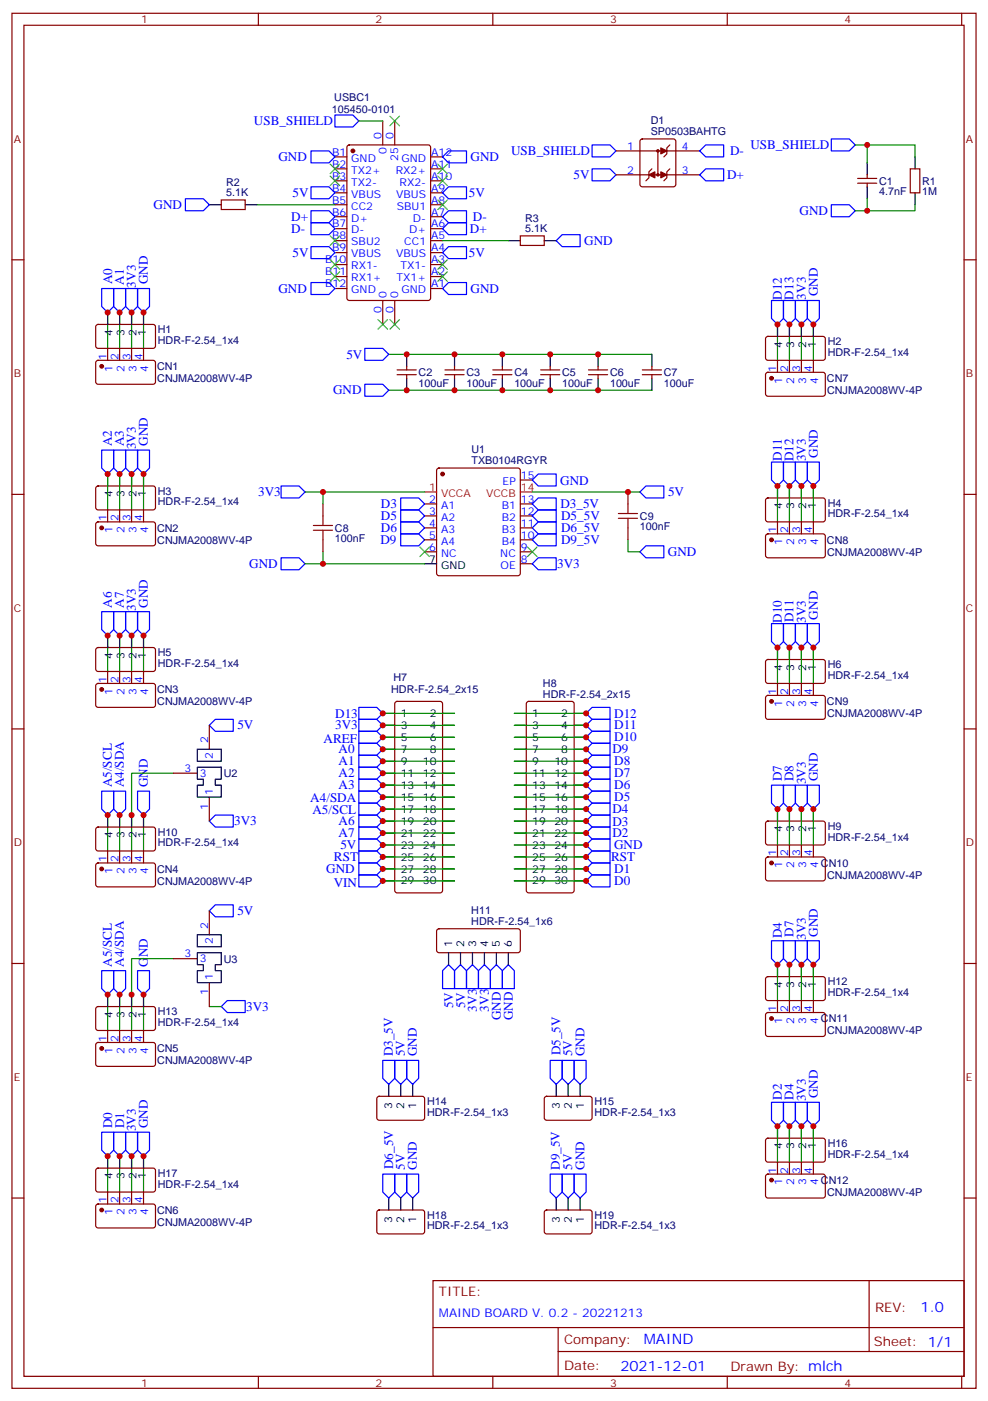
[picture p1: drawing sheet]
<svg xmlns="http://www.w3.org/2000/svg" width="291mm" height="413mm" viewBox="0 0 291 413" stroke-linecap="round" stroke-linejoin="round" font-family="sans-serif">
<defs><g id="words">
<g font-size="4.2" fill="#00f">
<text x="271.5" y="386.8">1.0</text>
<text x="189.9" y="396.3">MAIND</text>
<text x="183" y="404.1">2021-12-01</text>
</g>
<g font-size="3.9" fill="#00f">
<text x="74.9" y="36.9">USB_SHIELD</text>
<text x="82.1" y="47.5">GND</text>
<text x="138.8" y="47.6">GND</text>
<text x="150.8" y="45.8">USB_SHIELD</text>
<text x="215.3" y="45.7">D-</text>
<text x="221.3" y="44">USB_SHIELD</text>
<text x="169.2" y="52.8">5V</text>
<text x="214.4" y="52.8">D+</text>
<text x="86.3" y="58.1">5V</text>
<text x="138.3" y="58.1">5V</text>
<text x="45.3" y="61.6">GND</text>
<text x="85.9" y="65.2">D+</text>
<text x="139.5" y="65.1">D-</text>
<text x="235.8" y="63.4">GND</text>
<text x="85.9" y="68.7">D-</text>
<text x="138.6" y="68.6">D+</text>
<text x="86.3" y="75.7">5V</text>
<text x="138.3" y="75.8">5V</text>
<text x="172.3" y="72.3">GND</text>
<text x="33" y="83.8" transform="rotate(-90 33 83.8)">A0</text>
<text x="36.5" y="83.9" transform="rotate(-90 36.5 83.9)">A1</text>
<text x="43.6" y="83.8" transform="rotate(-90 43.6 83.8)">GND</text>
<text x="40.1" y="84.8" transform="rotate(-90 40.1 84.8)">3V3</text>
<text x="82.1" y="86.3">GND</text>
<text x="138.8" y="86.4">GND</text>
<text x="230.6" y="88.4" transform="rotate(-90 230.6 88.4)">D12</text>
<text x="234.1" y="88.3" transform="rotate(-90 234.1 88.3)">D13</text>
<text x="237.7" y="88.3" transform="rotate(-90 237.7 88.3)">3V3</text>
<text x="241.2" y="87.4" transform="rotate(-90 241.2 87.4)">GND</text>
<text x="102.2" y="105.7">5V</text>
<text x="98.2" y="116.2">GND</text>
<text x="33" y="131.5" transform="rotate(-90 33 131.5)">A2</text>
<text x="36.5" y="131.5" transform="rotate(-90 36.5 131.5)">A3</text>
<text x="43.6" y="131.5" transform="rotate(-90 43.6 131.5)">GND</text>
<text x="40.1" y="132.4" transform="rotate(-90 40.1 132.4)">3V3</text>
<text x="230.6" y="135.8" transform="rotate(-90 230.6 135.8)">D11</text>
<text x="234.1" y="135.9" transform="rotate(-90 234.1 135.9)">D12</text>
<text x="237.7" y="135.9" transform="rotate(-90 237.7 135.9)">3V3</text>
<text x="241.2" y="135" transform="rotate(-90 241.2 135)">GND</text>
<text x="165.3" y="142.9">GND</text>
<text x="76.1" y="146.3">3V3</text>
<text x="112.4" y="149.8">D3</text>
<text x="165.3" y="149.8">D3_5V</text>
<text x="197" y="146.3">5V</text>
<text x="112.4" y="153.4">D5</text>
<text x="165.5" y="153.4">D5_5V</text>
<text x="112.2" y="160.4">D9</text>
<text x="112.4" y="156.9">D6</text>
<text x="165.5" y="160.4">D9_5V</text>
<text x="165.5" y="156.9">D6_5V</text>
<text x="73.5" y="167.4">GND</text>
<text x="164.3" y="167.5">3V3</text>
<text x="197" y="164">GND</text>
<text x="33" y="179.2" transform="rotate(-90 33 179.2)">A6</text>
<text x="36.5" y="179.2" transform="rotate(-90 36.5 179.2)">A7</text>
<text x="43.6" y="179.1" transform="rotate(-90 43.6 179.1)">GND</text>
<text x="40.1" y="180" transform="rotate(-90 40.1 180)">3V3</text>
<text x="230.6" y="183.5" transform="rotate(-90 230.6 183.5)">D10</text>
<text x="234.1" y="183.5" transform="rotate(-90 234.1 183.5)">D11</text>
<text x="237.7" y="183.6" transform="rotate(-90 237.7 183.6)">3V3</text>
<text x="241.2" y="182.6" transform="rotate(-90 241.2 182.6)">GND</text>
<text x="70" y="215">5V</text>
<text x="98.9" y="215">3V3</text>
<text x="98.9" y="211.6">D13</text>
<text x="181.1" y="215">D11</text>
<text x="181.1" y="211.5">D12</text>
<text x="95.4" y="219.1">AREF</text>
<text x="181.1" y="218.6">D10</text>
<text x="99.9" y="222.1">A0</text>
<text x="99.9" y="225.6">A1</text>
<text x="180.6" y="222.1">D9</text>
<text x="181.1" y="225.6">D8</text>
<text x="33" y="232.1" transform="rotate(-90 33 232.1)">A5/SCL</text>
<text x="36.5" y="232.1" transform="rotate(-90 36.5 232.1)">A4/SDA</text>
<text x="43.6" y="232" transform="rotate(-90 43.6 232)">GND</text>
<text x="99.9" y="229.2">A2</text>
<text x="99.9" y="232.7">A3</text>
<text x="181.1" y="232.7">D6</text>
<text x="181.1" y="229.2">D7</text>
<text x="230.6" y="230.2" transform="rotate(-90 230.6 230.2)">D7</text>
<text x="234.1" y="230.2" transform="rotate(-90 234.1 230.2)">D8</text>
<text x="237.7" y="231.2" transform="rotate(-90 237.7 231.2)">3V3</text>
<text x="241.2" y="230.2" transform="rotate(-90 241.2 230.2)">GND</text>
<text x="91.5" y="236.3">A4/SDA</text>
<text x="92.1" y="239.8">A5/SCL</text>
<text x="180.6" y="239.8">D4</text>
<text x="181.1" y="236.2">D5</text>
<text x="69.1" y="243.3">3V3</text>
<text x="99.9" y="243.3">A6</text>
<text x="180.6" y="243.4">D3</text>
<text x="99.9" y="246.8">A7</text>
<text x="100.4" y="250.4">5V</text>
<text x="180.6" y="246.8">D2</text>
<text x="181.1" y="250.3">GND</text>
<text x="96.2" y="257.4">GND</text>
<text x="98.5" y="253.9">RST</text>
<text x="180.2" y="253.9">RST</text>
<text x="181.1" y="257.4">D1</text>
<text x="98.4" y="261.4">VIN</text>
<text x="181.1" y="260.9">D0</text>
<text x="70" y="269.6">5V</text>
<text x="230.6" y="276.6" transform="rotate(-90 230.6 276.6)">D4</text>
<text x="234.1" y="276.1" transform="rotate(-90 234.1 276.1)">D7</text>
<text x="237.7" y="277" transform="rotate(-90 237.7 277)">3V3</text>
<text x="241.2" y="276.1" transform="rotate(-90 241.2 276.1)">GND</text>
<text x="33" y="285" transform="rotate(-90 33 285)">A5/SCL</text>
<text x="36.5" y="285" transform="rotate(-90 36.5 285)">A4/SDA</text>
<text x="43.6" y="284.9" transform="rotate(-90 43.6 284.9)">GND</text>
<text x="72.6" y="298">3V3</text>
<text x="133.6" y="297.3" transform="rotate(-90 133.6 297.3)">5V</text>
<text x="137.2" y="297.3" transform="rotate(-90 137.2 297.3)">5V</text>
<text x="140.6" y="298.2" transform="rotate(-90 140.6 298.2)">3V3</text>
<text x="144.2" y="298.2" transform="rotate(-90 144.2 298.2)">3V3</text>
<text x="147.7" y="300.8" transform="rotate(-90 147.7 300.8)">GND</text>
<text x="151.2" y="300.8" transform="rotate(-90 151.2 300.8)">GND</text>
<text x="115.9" y="311.4" transform="rotate(-90 115.9 311.4)">D3_5V</text>
<text x="119.4" y="311.4" transform="rotate(-90 119.4 311.4)">5V</text>
<text x="123" y="311.4" transform="rotate(-90 123 311.4)">GND</text>
<text x="165.3" y="311.1" transform="rotate(-90 165.3 311.1)">D5_5V</text>
<text x="168.8" y="311.4" transform="rotate(-90 168.8 311.4)">5V</text>
<text x="172.4" y="311.4" transform="rotate(-90 172.4 311.4)">GND</text>
<text x="241.2" y="323.7" transform="rotate(-90 241.2 323.7)">GND</text>
<text x="230.6" y="324.2" transform="rotate(-90 230.6 324.2)">D2</text>
<text x="234.1" y="324.2" transform="rotate(-90 234.1 324.2)">D4</text>
<text x="237.7" y="324.7" transform="rotate(-90 237.7 324.7)">3V3</text>
<text x="33.1" y="332.5" transform="rotate(-90 33.1 332.5)">D0</text>
<text x="36.6" y="332.5" transform="rotate(-90 36.6 332.5)">D1</text>
<text x="40.1" y="333.5" transform="rotate(-90 40.1 333.5)">3V3</text>
<text x="43.6" y="332.6" transform="rotate(-90 43.6 332.6)">GND</text>
<text x="115.9" y="344.6" transform="rotate(-90 115.9 344.6)">D6_5V</text>
<text x="119.4" y="344.9" transform="rotate(-90 119.4 344.9)">5V</text>
<text x="123" y="344.9" transform="rotate(-90 123 344.9)">GND</text>
<text x="165.1" y="344.9" transform="rotate(-90 165.1 344.9)">D9_5V</text>
<text x="168.8" y="344.9" transform="rotate(-90 168.8 344.9)">5V</text>
<text x="172.4" y="344.9" transform="rotate(-90 172.4 344.9)">GND</text>
</g>
<g font-size="3.9" fill="#800">
<text x="129.5" y="382.1">TITLE:</text>
<text x="258.1" y="386.8">REV:</text>
<text x="166.4" y="396.3">Company:</text>
<text x="257.7" y="396.9">Sheet: 1/1</text>
<text x="166.4" y="404">Date:</text>
<text x="215.4" y="404.1">Drawn By: mlch</text>
</g>
<text font-size="3.5" fill="#00f" x="129.5" y="388.1">MAIND BOARD V. 0.2 - 20221213</text>
<g font-size="3.2" fill="#800">
<text x="41.6" y="6.9">1</text>
<text x="110.8" y="6.9">2</text>
<text x="179.9" y="6.9">3</text>
<text x="249.1" y="6.9">4</text>
<text x="4.1" y="42">A</text>
<text x="284.9" y="42">A</text>
<text x="4.1" y="111.2">B</text>
<text x="284.9" y="111.2">B</text>
<text x="4.1" y="180.3">C</text>
<text x="284.9" y="180.3">C</text>
<text x="4.1" y="249.4">D</text>
<text x="284.9" y="249.4">D</text>
<text x="4.1" y="318.6">E</text>
<text x="284.9" y="318.6">E</text>
<text x="41.6" y="408.7">1</text>
<text x="110.8" y="408.7">2</text>
<text x="179.9" y="408.7">3</text>
<text x="249.1" y="408.7">4</text>
</g>
<g font-size="3.2" fill="#000080">
<text x="98.6" y="29.8">USBC1</text>
<text x="97.9" y="33.3">105450-0101</text>
<text x="191.9" y="39.7">SP0503BAHTG</text>
<text x="191.9" y="36.5">D1</text>
<text x="66.7" y="57.9">5.1K</text>
<text x="66.7" y="54.7">R2</text>
<text x="259.3" y="57.6">4.7nF</text>
<text x="259.3" y="54.4">C1</text>
<text x="272" y="57.6">1M</text>
<text x="272" y="54.5">R1</text>
<text x="154.9" y="65.3">R3</text>
<text x="154.9" y="68.5">5.1K</text>
<text x="46.6" y="101.4">HDR-F-2.54_1x4</text>
<text x="46.6" y="98.2">H1</text>
<text x="244.1" y="101.7">H2</text>
<text x="244.1" y="104.9">HDR-F-2.54_1x4</text>
<text x="46.3" y="109.1">CN1</text>
<text x="46.4" y="112.6">CNJMA2008WV-4P</text>
<text x="123.5" y="110.9">C2</text>
<text x="137.6" y="110.9">C3</text>
<text x="151.7" y="110.9">C4</text>
<text x="165.8" y="110.9">C5</text>
<text x="179.9" y="110.9">C6</text>
<text x="195.8" y="110.9">C7</text>
<text x="243.9" y="112.6">CN7</text>
<text x="123.5" y="114.1">100uF</text>
<text x="137.6" y="114.1">100uF</text>
<text x="151.7" y="114.1">100uF</text>
<text x="165.8" y="114.1">100uF</text>
<text x="179.9" y="114.1">100uF</text>
<text x="195.8" y="114.1">100uF</text>
<text x="243.9" y="116.2">CNJMA2008WV-4P</text>
<text x="139.1" y="136.8">TXB0104RGYR</text>
<text x="139.1" y="133.6">U1</text>
<text x="46.6" y="149">HDR-F-2.54_1x4</text>
<text x="46.6" y="145.8">H3</text>
<text x="244.1" y="149.3">H4</text>
<text x="188.7" y="153.2">C9</text>
<text x="244.1" y="152.5">HDR-F-2.54_1x4</text>
<text x="46.3" y="156.7">CN2</text>
<text x="46.4" y="160.3">CNJMA2008WV-4P</text>
<text x="98.8" y="159.9">100nF</text>
<text x="98.8" y="156.7">C8</text>
<text x="188.7" y="156.4">100nF</text>
<text x="243.9" y="160.3">CN8</text>
<text x="243.9" y="163.8">CNJMA2008WV-4P</text>
<text x="46.6" y="196.6">HDR-F-2.54_1x4</text>
<text x="46.6" y="193.4">H5</text>
<text x="244.1" y="197">H6</text>
<text x="116" y="200.9">H7</text>
<text x="160.1" y="202.5">H8</text>
<text x="244.1" y="200.1">HDR-F-2.54_1x4</text>
<text x="46.3" y="204.4">CN3</text>
<text x="46.4" y="207.9">CNJMA2008WV-4P</text>
<text x="115.4" y="204.4">HDR-F-2.54_2x15</text>
<text x="160.1" y="205.7">HDR-F-2.54_2x15</text>
<text x="243.9" y="207.9">CN9</text>
<text x="243.9" y="211.4">CNJMA2008WV-4P</text>
<text x="66" y="229.1">U2</text>
<text x="244.1" y="244.6">H9</text>
<text x="46.6" y="249.5">HDR-F-2.54_1x4</text>
<text x="46.6" y="246.4">H10</text>
<text x="244.1" y="247.8">HDR-F-2.54_1x4</text>
<text x="46.3" y="257.3">CN4</text>
<text x="242.1" y="255.5">CN10</text>
<text x="46.4" y="260.8">CNJMA2008WV-4P</text>
<text x="243.9" y="259">CNJMA2008WV-4P</text>
<text x="139" y="269.6">H11</text>
<text x="139" y="272.7">HDR-F-2.54_1x6</text>
<text x="66" y="283.8">U3</text>
<text x="244.1" y="293.6">HDR-F-2.54_1x4</text>
<text x="244.1" y="290.5">H12</text>
<text x="46.6" y="299.3">H13</text>
<text x="46.6" y="302.5">HDR-F-2.54_1x4</text>
<text x="242.1" y="301.4">CN11</text>
<text x="243.9" y="304.9">CNJMA2008WV-4P</text>
<text x="46.3" y="310.2">CN5</text>
<text x="46.4" y="313.7">CNJMA2008WV-4P</text>
<text x="125.9" y="328.9">HDR-F-2.54_1x3</text>
<text x="125.9" y="325.7">H14</text>
<text x="175.3" y="328.9">HDR-F-2.54_1x3</text>
<text x="175.3" y="325.7">H15</text>
<text x="244.1" y="341.3">HDR-F-2.54_1x4</text>
<text x="244.1" y="338.1">H16</text>
<text x="46.6" y="346.9">H17</text>
<text x="46.6" y="350.1">HDR-F-2.54_1x4</text>
<text x="242.1" y="349">CN12</text>
<text x="243.9" y="352.5">CNJMA2008WV-4P</text>
<text x="46.3" y="357.8">CN6</text>
<text x="125.9" y="359.2">H18</text>
<text x="175.3" y="359.2">H19</text>
<text x="46.4" y="361.4">CNJMA2008WV-4P</text>
<text x="125.9" y="362.4">HDR-F-2.54_1x3</text>
<text x="175.3" y="362.4">HDR-F-2.54_1x3</text>
</g>
<g font-size="3.2" fill="#00f">
<text x="112.5" y="41" transform="rotate(-90 112.5 41)">0</text>
<text x="116.1" y="41" transform="rotate(-90 116.1 41)">0</text>
<text x="97.9" y="45.9">B1</text>
<text x="103.6" y="47.7">GND</text>
<text x="113.9" y="45.4" transform="rotate(-90 113.9 45.4)">0</text>
<text x="117.5" y="47.5" transform="rotate(-90 117.5 47.5)">25</text>
<text x="118.4" y="47.7">GND</text>
<text x="127.2" y="45.9">A12</text>
<text x="185" y="44.1">1</text>
<text x="201.1" y="44.1">4</text>
<text x="97.9" y="49.4">B2</text>
<text x="97.9" y="53">B3</text>
<text x="103.6" y="51.2">TX2+</text>
<text x="116.7" y="51.2">RX2+</text>
<text x="127.2" y="53">A10</text>
<text x="127.2" y="49.4">A11</text>
<text x="185" y="51.2">2</text>
<text x="201.1" y="51.2">3</text>
<text x="97.9" y="56.5">B4</text>
<text x="103.6" y="54.7">TX2-</text>
<text x="103.6" y="58.2">VBUS</text>
<text x="116.9" y="58.2">VBUS</text>
<text x="117.9" y="54.7">RX2-</text>
<text x="127.2" y="56.5">A9</text>
<text x="97.9" y="60">B5</text>
<text x="97.9" y="63.5">B6</text>
<text x="103.6" y="61.8">CC2</text>
<text x="103.6" y="65.3">D+</text>
<text x="117" y="61.8">SBU1</text>
<text x="121.8" y="65.3">D-</text>
<text x="127.2" y="63.5">A7</text>
<text x="127.2" y="60">A8</text>
<text x="97.9" y="67.1">B7</text>
<text x="97.9" y="70.6">B8</text>
<text x="103.6" y="68.8">D-</text>
<text x="120.7" y="68.8">D+</text>
<text x="127.2" y="70.6">A5</text>
<text x="127.2" y="67.1">A6</text>
<text x="95.9" y="77.6">B10</text>
<text x="97.9" y="74.1">B9</text>
<text x="103.6" y="72.4">SBU2</text>
<text x="103.6" y="75.9">VBUS</text>
<text x="116.9" y="75.9">VBUS</text>
<text x="119.2" y="72.4">CC1</text>
<text x="127.2" y="77.6">A3</text>
<text x="127.2" y="74.1">A4</text>
<text x="95.9" y="81.2">B11</text>
<text x="103.6" y="79.4">RX1-</text>
<text x="103.6" y="82.9">RX1+</text>
<text x="116.9" y="82.9">TX1+</text>
<text x="118.1" y="79.4">TX1-</text>
<text x="127.2" y="81.2">A2</text>
<text x="95.9" y="84.7">B12</text>
<text x="103.6" y="86.5">GND</text>
<text x="113.9" y="87.9" transform="rotate(-90 113.9 87.9)">0</text>
<text x="117.5" y="87.9" transform="rotate(-90 117.5 87.9)">0</text>
<text x="118.4" y="86.5">GND</text>
<text x="127.2" y="84.7">A1</text>
<text x="112.5" y="92.4" transform="rotate(-90 112.5 92.4)">0</text>
<text x="116.1" y="92.4" transform="rotate(-90 116.1 92.4)">0</text>
<text x="31.4" y="106" transform="rotate(-90 31.4 106)">1</text>
<text x="34.9" y="106" transform="rotate(-90 34.9 106)">2</text>
<text x="38.5" y="106" transform="rotate(-90 38.5 106)">3</text>
<text x="42" y="106" transform="rotate(-90 42 106)">4</text>
<text x="33.2" y="109.5" transform="rotate(-90 33.2 109.5)">1</text>
<text x="36.7" y="109.5" transform="rotate(-90 36.7 109.5)">2</text>
<text x="40.2" y="109.5" transform="rotate(-90 40.2 109.5)">3</text>
<text x="43.7" y="109.5" transform="rotate(-90 43.7 109.5)">4</text>
<text x="229" y="109.6" transform="rotate(-90 229 109.6)">1</text>
<text x="230.7" y="113.1" transform="rotate(-90 230.7 113.1)">1</text>
<text x="232.5" y="109.6" transform="rotate(-90 232.5 109.6)">2</text>
<text x="234.2" y="113.1" transform="rotate(-90 234.2 113.1)">2</text>
<text x="236" y="109.6" transform="rotate(-90 236 109.6)">3</text>
<text x="237.8" y="113.1" transform="rotate(-90 237.8 113.1)">3</text>
<text x="239.5" y="109.6" transform="rotate(-90 239.5 109.6)">4</text>
<text x="241.3" y="113.1" transform="rotate(-90 241.3 113.1)">4</text>
<text x="148.2" y="142.9">EP</text>
<text x="153.6" y="141.1">15</text>
<text x="126.6" y="148.2">2</text>
<text x="130.1" y="150">A1</text>
<text x="148" y="150">B1</text>
<text x="153.6" y="148.2">13</text>
<text x="31.4" y="153.7" transform="rotate(-90 31.4 153.7)">1</text>
<text x="34.9" y="153.7" transform="rotate(-90 34.9 153.7)">2</text>
<text x="38.5" y="153.7" transform="rotate(-90 38.5 153.7)">3</text>
<text x="42" y="153.7" transform="rotate(-90 42 153.7)">4</text>
<text x="126.6" y="151.7">3</text>
<text x="126.6" y="155.3">4</text>
<text x="130.1" y="153.5">A2</text>
<text x="148" y="153.5">B2</text>
<text x="153.6" y="155.3">11</text>
<text x="153.6" y="151.7">12</text>
<text x="33.2" y="157.2" transform="rotate(-90 33.2 157.2)">1</text>
<text x="36.7" y="157.2" transform="rotate(-90 36.7 157.2)">2</text>
<text x="40.2" y="157.2" transform="rotate(-90 40.2 157.2)">3</text>
<text x="43.7" y="157.2" transform="rotate(-90 43.7 157.2)">4</text>
<text x="126.6" y="158.8">5</text>
<text x="130.1" y="157">A3</text>
<text x="130.1" y="160.5">A4</text>
<text x="148" y="160.5">B4</text>
<text x="148" y="157">B3</text>
<text x="153.6" y="158.8">10</text>
<text x="229" y="157.2" transform="rotate(-90 229 157.2)">1</text>
<text x="230.7" y="160.7" transform="rotate(-90 230.7 160.7)">1</text>
<text x="232.5" y="157.2" transform="rotate(-90 232.5 157.2)">2</text>
<text x="234.2" y="160.7" transform="rotate(-90 234.2 160.7)">2</text>
<text x="236" y="157.2" transform="rotate(-90 236 157.2)">3</text>
<text x="237.8" y="160.7" transform="rotate(-90 237.8 160.7)">3</text>
<text x="239.5" y="157.2" transform="rotate(-90 239.5 157.2)">4</text>
<text x="241.3" y="160.7" transform="rotate(-90 241.3 160.7)">4</text>
<text x="126.6" y="162.3">6</text>
<text x="130.1" y="164.1">NC</text>
<text x="147.6" y="164.1">NC</text>
<text x="147.6" y="167.6">OE</text>
<text x="153.6" y="165.8">8</text>
<text x="153.6" y="162.3">9</text>
<text x="31.4" y="201.3" transform="rotate(-90 31.4 201.3)">1</text>
<text x="34.9" y="201.3" transform="rotate(-90 34.9 201.3)">2</text>
<text x="38.5" y="201.3" transform="rotate(-90 38.5 201.3)">3</text>
<text x="42" y="201.3" transform="rotate(-90 42 201.3)">4</text>
<text x="33.2" y="204.8" transform="rotate(-90 33.2 204.8)">1</text>
<text x="36.7" y="204.8" transform="rotate(-90 36.7 204.8)">2</text>
<text x="40.2" y="204.8" transform="rotate(-90 40.2 204.8)">3</text>
<text x="43.7" y="204.8" transform="rotate(-90 43.7 204.8)">4</text>
<text x="229" y="204.8" transform="rotate(-90 229 204.8)">1</text>
<text x="230.7" y="208.3" transform="rotate(-90 230.7 208.3)">1</text>
<text x="232.5" y="204.8" transform="rotate(-90 232.5 204.8)">2</text>
<text x="234.2" y="208.3" transform="rotate(-90 234.2 208.3)">2</text>
<text x="236" y="204.8" transform="rotate(-90 236 204.8)">3</text>
<text x="237.8" y="208.3" transform="rotate(-90 237.8 208.3)">3</text>
<text x="239.5" y="204.8" transform="rotate(-90 239.5 204.8)">4</text>
<text x="241.3" y="208.3" transform="rotate(-90 241.3 208.3)">4</text>
<text x="61.4" y="219.1" transform="rotate(-90 61.4 219.1)">2</text>
<text x="54.4" y="227.6">3</text>
<text x="62.8" y="223.6" transform="rotate(-90 62.8 223.6)">2</text>
<text x="58.9" y="229">3</text>
<text x="61.4" y="238.8" transform="rotate(-90 61.4 238.8)">1</text>
<text x="62.8" y="234.3" transform="rotate(-90 62.8 234.3)">1</text>
<text x="31.4" y="254.2" transform="rotate(-90 31.4 254.2)">1</text>
<text x="33.2" y="257.7" transform="rotate(-90 33.2 257.7)">1</text>
<text x="34.9" y="254.2" transform="rotate(-90 34.9 254.2)">2</text>
<text x="36.7" y="257.7" transform="rotate(-90 36.7 257.7)">2</text>
<text x="38.5" y="254.2" transform="rotate(-90 38.5 254.2)">3</text>
<text x="40.2" y="257.7" transform="rotate(-90 40.2 257.7)">3</text>
<text x="42" y="254.2" transform="rotate(-90 42 254.2)">4</text>
<text x="43.7" y="257.7" transform="rotate(-90 43.7 257.7)">4</text>
<text x="229" y="252.4" transform="rotate(-90 229 252.4)">1</text>
<text x="230.7" y="255.9" transform="rotate(-90 230.7 255.9)">1</text>
<text x="232.5" y="252.4" transform="rotate(-90 232.5 252.4)">2</text>
<text x="234.2" y="255.9" transform="rotate(-90 234.2 255.9)">2</text>
<text x="236" y="252.4" transform="rotate(-90 236 252.4)">3</text>
<text x="237.8" y="255.9" transform="rotate(-90 237.8 255.9)">3</text>
<text x="239.5" y="252.4" transform="rotate(-90 239.5 252.4)">4</text>
<text x="241.3" y="255.9" transform="rotate(-90 241.3 255.9)">4</text>
<text x="61.4" y="273.8" transform="rotate(-90 61.4 273.8)">2</text>
<text x="62.8" y="278.3" transform="rotate(-90 62.8 278.3)">2</text>
<text x="54.4" y="282.3">3</text>
<text x="58.9" y="283.7">3</text>
<text x="61.4" y="293.4" transform="rotate(-90 61.4 293.4)">1</text>
<text x="62.8" y="289" transform="rotate(-90 62.8 289)">1</text>
<text x="229" y="298.3" transform="rotate(-90 229 298.3)">1</text>
<text x="232.5" y="298.3" transform="rotate(-90 232.5 298.3)">2</text>
<text x="236" y="298.3" transform="rotate(-90 236 298.3)">3</text>
<text x="239.5" y="298.3" transform="rotate(-90 239.5 298.3)">4</text>
<text x="230.7" y="301.8" transform="rotate(-90 230.7 301.8)">1</text>
<text x="234.2" y="301.8" transform="rotate(-90 234.2 301.8)">2</text>
<text x="237.8" y="301.8" transform="rotate(-90 237.8 301.8)">3</text>
<text x="241.3" y="301.8" transform="rotate(-90 241.3 301.8)">4</text>
<text x="31.4" y="307.1" transform="rotate(-90 31.4 307.1)">1</text>
<text x="33.2" y="310.6" transform="rotate(-90 33.2 310.6)">1</text>
<text x="34.9" y="307.1" transform="rotate(-90 34.9 307.1)">2</text>
<text x="36.7" y="310.6" transform="rotate(-90 36.7 310.6)">2</text>
<text x="38.5" y="307.1" transform="rotate(-90 38.5 307.1)">3</text>
<text x="40.2" y="310.6" transform="rotate(-90 40.2 310.6)">3</text>
<text x="42" y="307.1" transform="rotate(-90 42 307.1)">4</text>
<text x="43.7" y="310.6" transform="rotate(-90 43.7 310.6)">4</text>
<text x="229" y="345.9" transform="rotate(-90 229 345.9)">1</text>
<text x="232.5" y="345.9" transform="rotate(-90 232.5 345.9)">2</text>
<text x="236" y="345.9" transform="rotate(-90 236 345.9)">3</text>
<text x="239.5" y="345.9" transform="rotate(-90 239.5 345.9)">4</text>
<text x="230.7" y="349.4" transform="rotate(-90 230.7 349.4)">1</text>
<text x="234.2" y="349.4" transform="rotate(-90 234.2 349.4)">2</text>
<text x="237.8" y="349.4" transform="rotate(-90 237.8 349.4)">3</text>
<text x="241.3" y="349.4" transform="rotate(-90 241.3 349.4)">4</text>
<text x="31.4" y="354.8" transform="rotate(-90 31.4 354.8)">1</text>
<text x="33.2" y="358.2" transform="rotate(-90 33.2 358.2)">1</text>
<text x="34.9" y="354.8" transform="rotate(-90 34.9 354.8)">2</text>
<text x="36.7" y="358.2" transform="rotate(-90 36.7 358.2)">2</text>
<text x="38.5" y="354.8" transform="rotate(-90 38.5 354.8)">3</text>
<text x="40.2" y="358.2" transform="rotate(-90 40.2 358.2)">3</text>
<text x="42" y="354.8" transform="rotate(-90 42 354.8)">4</text>
<text x="43.7" y="358.2" transform="rotate(-90 43.7 358.2)">4</text>
</g>
<g font-size="3.2">
<text x="33.2" y="99" transform="rotate(-90 33.2 99)">4</text>
<text x="36.7" y="99" transform="rotate(-90 36.7 99)">3</text>
<text x="40.2" y="99" transform="rotate(-90 40.2 99)">2</text>
<text x="43" y="99" transform="rotate(-90 43 99)">1</text>
<text x="230.7" y="102.5" transform="rotate(-90 230.7 102.5)">4</text>
<text x="234.2" y="102.5" transform="rotate(-90 234.2 102.5)">3</text>
<text x="237.8" y="102.5" transform="rotate(-90 237.8 102.5)">2</text>
<text x="240.6" y="102.5" transform="rotate(-90 240.6 102.5)">1</text>
<text x="33.2" y="146.6" transform="rotate(-90 33.2 146.6)">4</text>
<text x="36.7" y="146.6" transform="rotate(-90 36.7 146.6)">3</text>
<text x="40.2" y="146.6" transform="rotate(-90 40.2 146.6)">2</text>
<text x="43" y="146.6" transform="rotate(-90 43 146.6)">1</text>
<text x="230.7" y="150.1" transform="rotate(-90 230.7 150.1)">4</text>
<text x="234.2" y="150.1" transform="rotate(-90 234.2 150.1)">3</text>
<text x="237.8" y="150.1" transform="rotate(-90 237.8 150.1)">2</text>
<text x="240.6" y="150.1" transform="rotate(-90 240.6 150.1)">1</text>
<text x="126.6" y="165.8">7</text>
<text x="130.1" y="167.6">GND</text>
<text x="33.2" y="194.2" transform="rotate(-90 33.2 194.2)">4</text>
<text x="36.7" y="194.2" transform="rotate(-90 36.7 194.2)">3</text>
<text x="40.2" y="194.2" transform="rotate(-90 40.2 194.2)">2</text>
<text x="43" y="194.2" transform="rotate(-90 43 194.2)">1</text>
<text x="230.7" y="197.7" transform="rotate(-90 230.7 197.7)">4</text>
<text x="234.2" y="197.7" transform="rotate(-90 234.2 197.7)">3</text>
<text x="237.8" y="197.7" transform="rotate(-90 237.8 197.7)">2</text>
<text x="240.6" y="197.7" transform="rotate(-90 240.6 197.7)">1</text>
<text x="118.2" y="211.3">1</text>
<text x="118.2" y="214.9">3</text>
<text x="126.7" y="211.3">2</text>
<text x="126.7" y="214.9">4</text>
<text x="157" y="211.3">1</text>
<text x="157" y="214.9">3</text>
<text x="165.6" y="211.3">2</text>
<text x="165.6" y="214.9">4</text>
<text x="118.2" y="218.4">5</text>
<text x="118.2" y="221.9">7</text>
<text x="126.7" y="218.4">6</text>
<text x="126.7" y="221.9">8</text>
<text x="157" y="218.4">5</text>
<text x="157" y="221.9">7</text>
<text x="165.6" y="218.4">6</text>
<text x="165.6" y="221.9">8</text>
<text x="118.2" y="225.5">9</text>
<text x="124.7" y="225.5">10</text>
<text x="157" y="225.5">9</text>
<text x="163.5" y="225.5">10</text>
<text x="118.2" y="229">11</text>
<text x="118.2" y="232.5">13</text>
<text x="124.7" y="229">12</text>
<text x="124.7" y="232.5">14</text>
<text x="157" y="229">11</text>
<text x="157" y="232.5">13</text>
<text x="163.5" y="229">12</text>
<text x="163.5" y="232.5">14</text>
<text x="118.2" y="236">15</text>
<text x="118.2" y="239.6">17</text>
<text x="124.7" y="236">16</text>
<text x="124.7" y="239.6">18</text>
<text x="157" y="236">15</text>
<text x="157" y="239.6">17</text>
<text x="163.5" y="236">16</text>
<text x="163.5" y="239.6">18</text>
<text x="118.2" y="243.1">19</text>
<text x="124.7" y="243.1">20</text>
<text x="157" y="243.1">19</text>
<text x="163.5" y="243.1">20</text>
<text x="230.7" y="245.4" transform="rotate(-90 230.7 245.4)">4</text>
<text x="234.2" y="245.4" transform="rotate(-90 234.2 245.4)">3</text>
<text x="237.8" y="245.4" transform="rotate(-90 237.8 245.4)">2</text>
<text x="240.6" y="245.4" transform="rotate(-90 240.6 245.4)">1</text>
<text x="33.2" y="247.1" transform="rotate(-90 33.2 247.1)">4</text>
<text x="36.7" y="247.1" transform="rotate(-90 36.7 247.1)">3</text>
<text x="40.2" y="247.1" transform="rotate(-90 40.2 247.1)">2</text>
<text x="43" y="247.1" transform="rotate(-90 43 247.1)">1</text>
<text x="118.2" y="246.6">21</text>
<text x="118.2" y="250.2">23</text>
<text x="124.7" y="246.6">22</text>
<text x="124.7" y="250.2">24</text>
<text x="157" y="246.6">21</text>
<text x="157" y="250.2">23</text>
<text x="163.5" y="246.6">22</text>
<text x="163.5" y="250.2">24</text>
<text x="118.2" y="253.7">25</text>
<text x="118.2" y="257.2">27</text>
<text x="124.7" y="253.7">26</text>
<text x="124.7" y="257.2">28</text>
<text x="157" y="253.7">25</text>
<text x="157" y="257.2">27</text>
<text x="163.5" y="253.7">26</text>
<text x="163.5" y="257.2">28</text>
<text x="118.2" y="260.7">29</text>
<text x="124.7" y="260.7">30</text>
<text x="157" y="260.7">29</text>
<text x="163.5" y="260.7">30</text>
<text x="133.3" y="279.1" transform="rotate(-90 133.3 279.1)">1</text>
<text x="136.9" y="279.1" transform="rotate(-90 136.9 279.1)">2</text>
<text x="140.4" y="279.1" transform="rotate(-90 140.4 279.1)">3</text>
<text x="143.9" y="279.1" transform="rotate(-90 143.9 279.1)">4</text>
<text x="147.5" y="279.1" transform="rotate(-90 147.5 279.1)">5</text>
<text x="151" y="279.1" transform="rotate(-90 151 279.1)">6</text>
<text x="230.7" y="291.2" transform="rotate(-90 230.7 291.2)">4</text>
<text x="234.2" y="291.2" transform="rotate(-90 234.2 291.2)">3</text>
<text x="237.8" y="291.2" transform="rotate(-90 237.8 291.2)">2</text>
<text x="240.6" y="291.2" transform="rotate(-90 240.6 291.2)">1</text>
<text x="33.2" y="300" transform="rotate(-90 33.2 300)">4</text>
<text x="36.7" y="300" transform="rotate(-90 36.7 300)">3</text>
<text x="40.2" y="300" transform="rotate(-90 40.2 300)">2</text>
<text x="43" y="300" transform="rotate(-90 43 300)">1</text>
<text x="115.7" y="327" transform="rotate(-90 115.7 327)">3</text>
<text x="119.2" y="327" transform="rotate(-90 119.2 327)">2</text>
<text x="122.8" y="327" transform="rotate(-90 122.8 327)">1</text>
<text x="165.1" y="327" transform="rotate(-90 165.1 327)">3</text>
<text x="168.6" y="327" transform="rotate(-90 168.6 327)">2</text>
<text x="172.2" y="327" transform="rotate(-90 172.2 327)">1</text>
<text x="230.7" y="338.9" transform="rotate(-90 230.7 338.9)">4</text>
<text x="234.2" y="338.9" transform="rotate(-90 234.2 338.9)">3</text>
<text x="237.8" y="338.9" transform="rotate(-90 237.8 338.9)">2</text>
<text x="240.6" y="338.9" transform="rotate(-90 240.6 338.9)">1</text>
<text x="33.2" y="347.7" transform="rotate(-90 33.2 347.7)">4</text>
<text x="36.7" y="347.7" transform="rotate(-90 36.7 347.7)">3</text>
<text x="40.2" y="347.7" transform="rotate(-90 40.2 347.7)">2</text>
<text x="43" y="347.7" transform="rotate(-90 43 347.7)">1</text>
<text x="115.7" y="360.5" transform="rotate(-90 115.7 360.5)">3</text>
<text x="119.2" y="360.5" transform="rotate(-90 119.2 360.5)">2</text>
<text x="122.8" y="360.5" transform="rotate(-90 122.8 360.5)">1</text>
<text x="165.1" y="360.5" transform="rotate(-90 165.1 360.5)">3</text>
<text x="168.6" y="360.5" transform="rotate(-90 168.6 360.5)">2</text>
<text x="172.2" y="360.5" transform="rotate(-90 172.2 360.5)">1</text>
</g>
<g font-size="3.2" fill="#f00">
<text x="126.6" y="144.7">1</text>
<text x="130.1" y="146.4">VCCA</text>
<text x="143.4" y="146.4">VCCB</text>
<text x="153.6" y="144.7">14</text>
</g>
</g></defs>
<g fill="none" stroke="#870000" stroke-width=".35">
<path d="M3.5 3.9h284.4v405.4h-284.4zM7.1 7.4h277.2v398.3h-277.2zM76.2 3.9v3.5M145.3 3.9v3.5M214.5 3.9v3.5M283.6 3.9v3.5M112.9 35.7v7M116.4 35.7v7M98.8 46.2h3.5M98.8 49.8h3.5M98.8 53.3h3.5M98.8 56.8h3.5"/>
<path d="M102.5 42.9l.5-.2h23.3l.6 .5 .1 44.7-.5 .6-23.5 .1-.6-.5-.1-44.7zM127 46.2h3.5M127 49.8h3.5M127 53.3h3.5M127 56.8h3.5M181.7 44.5h7M181.7 51.5h7M199.3 44.5h7.1M199.3 51.5h7.1M3.5 76.6h3.6M98.8 60.4h3.5M98.8 63.9h3.5"/>
<path d="M98.8 67.4h3.5M98.8 70.9h3.5M98.8 74.5h3.5M98.8 78h3.5M127 60.4h3.5M127 63.9h3.5M127 67.4h3.5M127 70.9h3.5M127 74.5h3.5M127 78h3.5M284.3 76.6h3.6M28.5 95.8l.4-.2 16.5 .1 .5 .6-.1 6-.6 .4-16.5-.1-.5-.6v-5.7z"/>
<path d="M98.8 81.5h3.5M98.8 85.1h3.5M112.9 88.6v7M116.4 88.6v7M127 81.5h3.5M127 85.1h3.5M226 99.4l.5-.2h16.5l.4 .7v5.9l-.7 .4h-16.5l-.4-.7v-5.6zM3.5 145.7h3.6M28.5 143.5l.4-.2h16.5l.5 .7-.1 5.9-.6 .4h-16.5l-.5-.7v-5.6zM226 147l.5-.2h16.5l.4 .7v5.9l-.7 .4h-16.5l-.4-.7v-5.6zM284.3 145.7h3.6M28.5 191.1l.4-.2h16.5l.5 .7-.1 5.9-.6 .4h-16.5l-.5-.7v-5.6z"/>
<path d="M226 194.6l.5-.2 16.5 .1 .4 .6v5.9l-.7 .5-16.5-.1-.4-.6v-5.7zM3.5 214.9h3.6M116.7 207l.4-.2h12.7l.7 .4v55.3l-.4 .7h-13l-.6-.5-.1-55.2zM155.5 207l.4-.2h12.7l.7 .4v55.3l-.4 .7h-13l-.6-.5-.1-55.2zM284.3 214.9h3.6M28.5 244l.4-.2 16.5 .1 .5 .6-.1 5.9-.6 .5-16.5-.1-.5-.6v-5.7zM226 242.2l.5-.2 16.5 .1 .4 .6v6l-.7 .4-16.5-.1-.4-.6v-5.7zM129 274l.5-.2h23.5l.5 .7-.1 5.9-.6 .4h-23.6l-.4-.7v-5.6zM3.5 284h3.6M28.5 296.9l.4-.2 16.5 .1 .5 .6-.1 5.9-.6 .5-16.5-.1-.5-.6v-5.7zM226 288.1l.5-.2 16.5 .1 .4 .6v5.9l-.7 .5-16.5-.1-.4-.6v-5.7zM284.3 284h3.6"/>
<path d="M111.4 323.4l.4-.2h13l.4 .7v5.9l-.7 .4h-12.9l-.5-.7v-5.6zM160.7 323.4l.5-.2h13l.4 .7v5.9l-.7 .4h-13l-.4-.7v-5.6zM226 335.7l.5-.2 16.5 .1 .4 .6v6l-.7 .4-16.5-.1-.4-.6v-5.7zM3.5 353.2h3.6M28.5 344.6l.4-.3 16.5 .1 .5 .7-.1 5.9-.6 .4-16.5-.1-.5-.6v-5.6zM111.4 356.9l.4-.2h13l.4 .7v5.9l-.7 .4h-12.9l-.5-.7v-5.6zM160.7 356.9l.5-.2h13l.4 .7v5.9l-.7 .4h-13l-.4-.7v-5.6zM284.3 353.2h3.6M127.7 377.5h156.6v28.2h-156.6zM256.3 377.5v20.9M127.7 391.4h156.5M164.6 398.4h119.6"/>
<path d="M164.6 391.4v14.1M76.2 405.7v3.6M145.3 405.7v3.6M214.5 405.7v3.6M283.6 405.7v3.6"/>
</g>
<g fill="none" stroke="#00f" stroke-width=".35">
<path d="M174.6 49.8h5.3l1.8 1.7-1.8 1.8h-5.3zM174.6 42.7h5.3l1.8 1.8-1.8 1.7h-5.3zM30 85.1h3.5v5.2l-1.8 1.8-1.7-1.8zM33.5 85.1h3.5v5.2l-1.7 1.8-1.8-1.8zM37 85.1h3.6v5.2l-1.8 1.8-1.8-1.8zM40.6 85.1h3.5v5.2l-1.8 1.8-1.7-1.8zM227.5 88.6h3.6v5.3l-1.8 1.7-1.8-1.7zM231.1 88.6h3.5v5.3l-1.8 1.7-1.7-1.7zM234.6 88.6h3.5v5.3l-1.7 1.7-1.8-1.7zM238.1 88.6h3.6v5.3l-1.8 1.7-1.8-1.7zM30 132.7h3.5v5.3l-1.8 1.7-1.7-1.7zM33.5 132.7h3.5v5.3l-1.7 1.7-1.8-1.7z"/>
<path d="M37 132.7h3.6v5.3l-1.8 1.7-1.8-1.7zM40.6 132.7h3.5v5.3l-1.8 1.7-1.7-1.7zM227.5 136.2h3.6v5.3l-1.8 1.8-1.8-1.8zM231.1 136.2h3.5v5.3l-1.8 1.8-1.7-1.8zM234.6 136.2h3.5v5.3l-1.7 1.8-1.8-1.8zM238.1 136.2h3.6v5.3l-1.8 1.8-1.8-1.8zM82.9 143.3h5.3l1.8 1.7-1.8 1.8h-5.3zM118.2 157.4h5.3l1.7 1.7-1.7 1.8h-5.3zM157 159.1l1.7-1.7h5.3v3.5h-5.3zM157 155.6l1.7-1.8h5.3v3.6h-5.3zM188.7 145l1.8-1.7h5.3v3.5h-5.3zM30 180.3h3.5v5.3l-1.8 1.8-1.7-1.8z"/>
<path d="M33.5 180.3h3.5v5.3l-1.7 1.8-1.8-1.8zM37 180.3h3.6v5.3l-1.8 1.8-1.8-1.8zM40.6 180.3h3.5v5.3l-1.8 1.8-1.7-1.8zM227.5 183.8h3.6v5.3l-1.8 1.8-1.8-1.8zM231.1 183.8h3.5v5.3l-1.8 1.8-1.7-1.8zM234.6 183.8h3.5v5.3l-1.7 1.8-1.8-1.8zM238.1 183.8h3.6v5.3l-1.8 1.8-1.8-1.8zM105.8 212.1h5.3l1.8 1.7-1.8 1.8h-5.3zM105.8 219.1h5.3l1.8 1.8-1.8 1.7h-5.3zM105.8 208.5h5.3l1.8 1.8-1.8 1.8h-5.3zM105.8 215.6h5.3l1.8 1.7-1.8 1.8h-5.3zM172.9 217.3l1.7-1.7h5.3v3.5h-5.3z"/>
<path d="M172.9 213.8l1.7-1.7h5.3v3.5h-5.3zM172.9 210.3l1.7-1.8h5.3v3.6h-5.3zM30 233.2h3.5v5.3l-1.8 1.8-1.7-1.8zM33.5 233.2h3.5v5.3l-1.7 1.8-1.8-1.8zM40.6 233.2h3.5v5.3l-1.8 1.8-1.7-1.8zM105.8 222.6h5.3l1.8 1.8-1.8 1.8h-5.3zM105.8 226.2h5.3l1.8 1.7-1.8 1.8h-5.3zM105.8 229.7h5.3l1.8 1.8-1.8 1.7h-5.3zM172.9 238.5l1.7-1.8h5.3v3.6h-5.3zM172.9 235l1.7-1.8h5.3v3.5h-5.3zM172.9 231.5l1.7-1.8h5.3v3.5h-5.3zM172.9 227.9l1.7-1.7h5.3v3.5h-5.3z"/>
<path d="M172.9 224.4l1.7-1.8h5.3v3.6h-5.3zM172.9 220.9l1.7-1.8h5.3v3.5h-5.3zM227.5 231.5h3.6v5.2l-1.8 1.8-1.8-1.8zM231.1 231.5h3.5v5.2l-1.8 1.8-1.7-1.8zM234.6 231.5h3.5v5.2l-1.7 1.8-1.8-1.8zM238.1 231.5h3.6v5.2l-1.8 1.8-1.8-1.8zM105.8 254.4h5.3l1.8 1.8-1.8 1.7h-5.3zM105.8 240.3h5.3l1.8 1.7-1.8 1.8h-5.3zM105.8 243.8h5.3l1.8 1.8-1.8 1.7h-5.3zM105.8 247.3h5.3l1.8 1.8-1.8 1.8h-5.3zM105.8 257.9h5.3l1.8 1.8-1.8 1.7h-5.3zM105.8 250.9h5.3l1.8 1.7-1.8 1.8h-5.3z"/>
<path d="M172.9 249.1l1.7-1.8h5.3v3.6h-5.3zM172.9 245.6l1.7-1.8h5.3v3.5h-5.3zM172.9 242l1.7-1.7h5.3v3.5h-5.3zM172.9 259.7l1.7-1.8h5.3v3.5h-5.3zM172.9 256.2l1.7-1.8h5.3v3.5h-5.3zM172.9 252.6l1.7-1.7h5.3v3.5h-5.3zM231.1 277.3h3.5v5.3l-1.8 1.8-1.7-1.8zM234.6 277.3h3.5v5.3l-1.7 1.8-1.8-1.8zM238.1 277.3h3.6v5.3l-1.8 1.8-1.8-1.8zM40.6 286.1h3.5v5.3l-1.8 1.8-1.7-1.8zM132.3 284.4l1.8 1.7v5.3h-3.6v-5.3zM135.8 284.4l1.8 1.7v5.3h-3.5v-5.3z"/>
<path d="M139.3 284.4l1.8 1.7v5.3h-3.5v-5.3zM142.9 284.4l1.7 1.7v5.3h-3.5v-5.3zM146.4 284.4l1.8 1.7v5.3h-3.6v-5.3zM149.9 284.4l1.8 1.7v5.3h-3.5v-5.3zM116.4 312.6h3.5v5.3l-1.7 1.8-1.8-1.8zM119.9 312.6h3.6v5.3l-1.8 1.8-1.8-1.8zM165.8 312.6h3.5v5.3l-1.7 1.8-1.8-1.8zM169.3 312.6h3.6v5.3l-1.8 1.8-1.8-1.8zM30 333.8h3.5v5.3l-1.8 1.7-1.7-1.7zM33.5 333.8h3.5v5.3l-1.7 1.7-1.8-1.7zM37 333.8h3.6v5.3l-1.8 1.7-1.8-1.7zM40.6 333.8h3.5v5.3l-1.8 1.7-1.7-1.7z"/>
<path d="M234.6 324.9h3.5v5.3l-1.7 1.8-1.8-1.8zM238.1 324.9h3.6v5.3l-1.8 1.8-1.8-1.8zM116.4 346.1h3.5v5.3l-1.7 1.8-1.8-1.8zM119.9 346.1h3.6v5.3l-1.8 1.8-1.8-1.8zM162.3 346.1h3.5v5.3l-1.8 1.8-1.7-1.8zM165.8 346.1h3.5v5.3l-1.7 1.8-1.8-1.8zM169.3 346.1h3.6v5.3l-1.8 1.8-1.8-1.8z"/>
</g>
<g fill="none" stroke="#000" stroke-width=".35">
<path d="M31.7 92.1v3.5M35.3 92.1v3.5M38.8 92.1v3.5M42.3 92.1v3.5M229.3 95.6v3.6M232.8 95.6v3.6M236.4 95.6v3.6M239.9 95.6v3.6M31.7 139.7v3.6M35.3 139.7v3.6M38.8 139.7v3.6M42.3 139.7v3.6"/>
<path d="M229.3 143.3v3.5M232.8 143.3v3.5M236.4 143.3v3.5M239.9 143.3v3.5M31.7 187.4v3.5M35.3 187.4v3.5M38.8 187.4v3.5M42.3 187.4v3.5M229.3 190.9v3.5M232.8 190.9v3.5M236.4 190.9v3.5M239.9 190.9v3.5"/>
<path d="M112.9 210.3h3.5M112.9 213.8h3.5M112.9 217.3h3.5M130.5 210.3h3.6M130.5 213.8h3.6M130.5 217.3h3.6M151.7 210.3h3.5M151.7 213.8h3.5M151.7 217.3h3.5M169.3 210.3h3.6M169.3 213.8h3.6M169.3 217.3h3.6"/>
<path d="M112.9 220.9h3.5M112.9 224.4h3.5M112.9 227.9h3.5M112.9 231.5h3.5M112.9 235h3.5M112.9 238.5h3.5M130.5 220.9h3.6M130.5 224.4h3.6M130.5 227.9h3.6M130.5 231.5h3.6M130.5 235h3.6M130.5 238.5h3.6"/>
<path d="M151.7 220.9h3.5M151.7 224.4h3.5M151.7 227.9h3.5M151.7 231.5h3.5M151.7 235h3.5M151.7 238.5h3.5M169.3 220.9h3.6M169.3 224.4h3.6M169.3 227.9h3.6M169.3 231.5h3.6M169.3 235h3.6M169.3 238.5h3.6"/>
<path d="M229.3 238.5v3.5M232.8 238.5v3.5M236.4 238.5v3.5M239.9 238.5v3.5M31.7 240.3v3.5M35.3 240.3v3.5M38.8 240.3v3.5M42.3 240.3v3.5M112.9 242h3.5M112.9 245.6h3.5M112.9 249.1h3.5M112.9 252.6h3.5"/>
<path d="M112.9 256.2h3.5M112.9 259.7h3.5M130.5 242h3.6M130.5 245.6h3.6M130.5 249.1h3.6M130.5 252.6h3.6M130.5 256.2h3.6M130.5 259.7h3.6M151.7 242h3.5M151.7 245.6h3.5M151.7 249.1h3.5M151.7 252.6h3.5"/>
<path d="M151.7 256.2h3.5M151.7 259.7h3.5M169.3 242h3.6M169.3 245.6h3.6M169.3 249.1h3.6M169.3 252.6h3.6M169.3 256.2h3.6M169.3 259.7h3.6M31.7 293.2v3.5M35.3 293.2v3.5M38.8 293.2v3.5M42.3 293.2v3.5"/>
<path d="M132.3 280.8v3.6M135.8 280.8v3.6M139.3 280.8v3.6M142.9 280.8v3.6M146.4 280.8v3.6M149.9 280.8v3.6M229.3 284.4v3.5M232.8 284.4v3.5M236.4 284.4v3.5M239.9 284.4v3.5M114.7 319.7v3.5M118.2 319.7v3.5"/>
<path d="M121.7 319.7v3.5M164 319.7v3.5M167.6 319.7v3.5M171.1 319.7v3.5M229.3 332v3.5M232.8 332v3.5M236.4 332v3.5M239.9 332v3.5M31.7 340.8v3.5M35.3 340.8v3.5M38.8 340.8v3.5M42.3 340.8v3.5"/>
<path d="M114.7 353.2v3.5M118.2 353.2v3.5M121.7 353.2v3.5M164 353.2v3.5M167.6 353.2v3.5M171.1 353.2v3.5"/>
</g>
<g fill="none" stroke="#008700" stroke-width=".35">
<path d="M31.7 92.1v10.6M35.3 92.1v10.6M38.8 92.1v10.6M42.3 92.1v10.6M229.3 95.6v10.6M232.8 95.6v10.6M236.4 95.6v10.6M239.9 95.6v10.6M31.7 139.7v10.6M35.3 139.7v10.6M38.8 139.7v10.6M42.3 139.7v10.6"/>
<path d="M229.3 143.3v10.5M232.8 143.3v10.5M236.4 143.3v10.5M239.9 143.3v10.5M31.7 187.4v10.5M35.3 187.4v10.5M38.8 187.4v10.5M42.3 187.4v10.5M229.3 190.9v10.6M232.8 190.9v10.6M236.4 190.9v10.6M239.9 190.9v10.6"/>
<path d="M112.9 210.3h21.2M112.9 213.8h21.2M112.9 217.3h21.2M151.7 210.3h21.2M151.7 213.8h21.2M151.7 217.3h21.2M51.2 227.9h-12.4v23M112.9 220.9h21.2M112.9 224.4h21.2M112.9 227.9h21.2M112.9 231.5h21.2M112.9 235h21.2"/>
<path d="M112.9 238.5h21.2M151.7 220.9h21.2M151.7 224.4h21.2M151.7 227.9h21.2M151.7 231.5h21.2M151.7 235h21.2M151.7 238.5h21.2M229.3 238.5v10.6M232.8 238.5v10.6M236.4 238.5v10.6M239.9 238.5v10.6M31.7 240.3v10.6"/>
<path d="M35.3 240.3v10.6M42.3 240.3v10.6M112.9 242h21.2M112.9 245.6h21.2M112.9 249.1h21.2M112.9 252.6h21.2M112.9 256.2h21.2M112.9 259.7h21.2M151.7 242h21.2M151.7 245.6h21.2M151.7 249.1h21.2M151.7 252.6h21.2"/>
<path d="M151.7 256.2h21.2M151.7 259.7h21.2M31.7 293.2v10.6M35.3 293.2v10.6M42.3 293.2v10.6M51.2 282.6h-12.4v21.2M229.3 284.4v10.6M232.8 284.4v10.6M236.4 284.4v10.6M239.9 284.4v10.6M229.3 332v10.6M232.8 332v10.6"/>
<path d="M236.4 332v10.6M239.9 332v10.6M31.7 340.8v10.6M35.3 340.8v10.6M38.8 340.8v10.6M42.3 340.8v10.6"/>
</g>
<circle cx="104.1" cy="44.5" r=".53" fill="#870000" stroke="#870000" stroke-width=".35"/>
<g fill="#850000" stroke="#870000" stroke-width=".35">
<circle cx="194" cy="51.5" r=".35"/>
<circle cx="194" cy="44.5" r=".35"/>
</g>
<path d="M189 41.2l.4-.2h9.2l.5 .2 .2 .5v12.7l-.2 .5-.5 .2h-9.2l-.5-.3-.2-.4v-12.7z" fill="none" stroke="#870000" stroke-width=".35"/>
<g fill="#850000" stroke="#870000" stroke-width=".35">
<path d="M191.4 51.5l1.7-.8v1.7z"/>
<path d="M194.9 50.7l1.8 .8-1.8 .9z"/>
<path d="M194.9 43.6l1.8 .9-1.8 .9z"/>
</g>
<g fill="none" stroke="#870000" stroke-width=".35">
<path d="M65.3 58.9h7v2.9h-7zM188.7 51.5h2.7M188.7 44.5h6.2M192.3 49.8l-.9 .9v1.7l-.9 .9M193.1 51.5h1.8M194 44.5v7M196.7 51.5h2.6M196.7 44.5h2.6M197.6 49.8l-.9 .9v1.7l-.9 .9M197.6 42.7l-.9 .9v1.8l-.9 .8M252.9 54h5.7M252.9 52.6h5.7"/>
<path d="M255.8 51.5v1.1M255.8 54v1.1M268.5 49.8h2.8v7h-2.8zM153.5 69.5h7v2.9h-7zM28.5 106.4l.4-.2 16.5 .1 .5 .6-.1 5.9-.6 .5-16.5-.1-.5-.6v-5.7zM31.7 102.7v3.5M35.3 102.7v3.5M38.8 102.7v3.5M42.3 102.7v3.5M117.1 110.5h5.7M117.1 109h5.7M119.9 108v1"/>
<path d="M119.9 110.5v1M131.2 110.5h5.7M131.2 109h5.7M134.1 108v1M134.1 110.5v1M145.3 110.5h5.7M145.3 109h5.7M148.2 108v1M148.2 110.5v1M159.5 110.5h5.6M159.5 109h5.6M162.3 108v1"/>
<path d="M162.3 110.5v1M173.6 110.5h5.6M173.6 109h5.6M176.4 108v1M176.4 110.5v1M189.4 110.5h5.7M189.4 109h5.7M192.3 108v1M192.3 110.5v1M226 110l.5-.3 16.5 .1 .4 .7v5.9l-.7 .4-16.5-.1-.4-.6v-5.6zM229.3 106.2v3.5M232.8 106.2v3.5"/>
<path d="M236.4 106.2v3.5M239.9 106.2v3.5M129 138.2l.5-.2h23.3l.5 .2 .2 .5v30.3l-.3 .5-.4 .2h-23.3l-.5-.2-.2-.5v-30.3zM28.5 154.1l.4-.3 16.5 .1 .5 .7-.1 5.9-.6 .4-16.5-.1-.5-.6v-5.6zM31.7 150.3v3.5M35.3 150.3v3.5M38.8 150.3v3.5M42.3 150.3v3.5M95.2 148.6v3.5M95.2 159.1v3.6M125.2 148.6h3.6M125.2 152.1h3.6"/>
<path d="M125.2 155.6h3.6M125.2 159.1h3.6M153.5 148.6h3.5M153.5 152.1h3.5M153.5 155.6h3.5M153.5 159.1h3.5M153.5 141.5h3.5M185.2 145v3.6M185.2 155.6v3.5M226 157.6l.5-.2h16.5l.4 .7v5.9l-.7 .4h-16.5l-.4-.7v-5.6zM229.3 153.8v3.6M232.8 153.8v3.6"/>
<path d="M236.4 153.8v3.6M239.9 153.8v3.6M125.2 162.7h3.6M153.5 162.7h3.5M153.5 166.2h3.5M31.7 197.9v3.6M35.3 197.9v3.6M38.8 197.9v3.6M42.3 197.9v3.6M28.5 201.7l.4-.2h16.5l.5 .7-.1 5.9-.6 .4h-16.5l-.5-.7v-5.6zM61.7 213.8v7.1M226 205.2l.5-.2 16.5 .1 .4 .6v5.9l-.7 .5-16.5-.1-.4-.7v-5.6z"/>
<path d="M229.3 201.5v3.5M232.8 201.5v3.5M236.4 201.5v3.5M239.9 201.5v3.5M51.2 227.9h7M61.7 235v7M28.5 254.6l.4-.2h16.5l.5 .7-.1 5.9-.6 .4h-16.5l-.5-.7v-5.6zM31.7 250.9v3.5M35.3 250.9v3.5M38.8 250.9v3.5M42.3 250.9v3.5M226 252.8l.5-.2 16.5 .1 .4 .6v5.9l-.7 .5-16.5-.1-.4-.6v-5.7z"/>
<path d="M229.3 249.1v3.5M232.8 249.1v3.5M236.4 249.1v3.5M239.9 249.1v3.5M61.7 268.5v7.1M51.2 282.6h7M61.7 289.7v7M226 298.7l.5-.2h16.5l.4 .7v5.9l-.7 .4h-16.5l-.4-.7v-5.6zM229.3 295v3.5M232.8 295v3.5M236.4 295v3.5M239.9 295v3.5"/>
<path d="M28.5 307.5l.4-.2 16.5 .1 .5 .6-.1 5.9-.6 .5-16.5-.1-.5-.6v-5.7zM31.7 303.8v3.5M35.3 303.8v3.5M38.8 303.8v3.5M42.3 303.8v3.5M28.5 355.1l.4-.2 16.5 .1 .5 .6-.1 6-.6 .4-16.5-.1-.5-.6v-5.7zM31.7 351.4v3.5M35.3 351.4v3.5M38.8 351.4v3.5M42.3 351.4v3.5M226 346.3l.5-.2 16.5 .1 .4 .6v5.9l-.7 .5-16.5-.1-.4-.6v-5.7zM229.3 342.6v3.5"/>
<path d="M232.8 342.6v3.5M236.4 342.6v3.5M239.9 342.6v3.5"/>
</g>
<g fill="none" stroke="#00f" stroke-width=".35">
<path d="M98.8 33.9h5.3l1.7 1.8-1.7 1.7h-5.3zM54.7 58.6h5.3l1.7 1.8-1.7 1.7h-5.3zM91.7 44.5h5.3l1.8 1.7-1.8 1.8h-5.3zM91.7 55.1h5.3l1.8 1.7-1.8 1.8h-5.3zM130.5 56.8l1.8-1.7h5.3v3.5h-5.3zM132.3 44.5h5.3v3.5h-5.3l-1.8-1.8zM206.4 44.5l1.7-1.8h5.3v3.5h-5.3zM206.4 51.5l1.7-1.7h5.3v3.5h-5.3zM245.2 41h5.3l1.7 1.7-1.7 1.8h-5.3zM91.7 62.1h5.3l1.8 1.8-1.8 1.8h-5.3zM91.7 65.7h5.3l1.8 1.7-1.8 1.8h-5.3zM91.7 72.7h5.3l1.8 1.8-1.8 1.7h-5.3z"/>
<path d="M130.5 67.4l1.8-1.7h5.3v3.5h-5.3zM130.5 63.9l1.8-1.8h5.3v3.6h-5.3zM132.3 72.7h5.3v3.5h-5.3l-1.8-1.7zM165.8 69.2h5.3v3.5h-5.3l-1.8-1.8zM245.2 60.4h5.3l1.7 1.7-1.7 1.8h-5.3zM91.7 83.3h5.3l1.8 1.8-1.8 1.7h-5.3zM132.3 83.3h5.3v3.5h-5.3l-1.8-1.7zM107.6 113.3h5.3l1.8 1.7-1.8 1.8h-5.3zM107.6 102.7h5.3l1.8 1.8-1.8 1.7h-5.3zM158.7 139.7h5.3v3.6h-5.3l-1.7-1.8zM118.2 146.8h5.3l1.7 1.8-1.7 1.7h-5.3zM118.2 153.8h5.3l1.7 1.8-1.7 1.8h-5.3z"/>
<path d="M118.2 150.3h5.3l1.7 1.8-1.7 1.7h-5.3zM157 152.1l1.7-1.8h5.3v3.5h-5.3zM158.7 146.8h5.3v3.5h-5.3l-1.7-1.7zM82.9 164.4h5.3l1.8 1.8-1.8 1.8h-5.3zM157 166.2l1.7-1.8h5.3v3.6h-5.3zM190.5 160.9h5.3v3.5h-5.3l-1.8-1.7zM63.5 212.1h5.3v3.5h-5.3l-1.8-1.8zM105.8 236.7h5.3l1.8 1.8-1.8 1.8h-5.3zM105.8 233.2h5.3l1.8 1.8-1.8 1.7h-5.3zM61.7 242l1.8-1.7h5.3v3.5h-5.3zM61.7 268.5l1.8-1.8h5.3v3.6h-5.3zM227.5 277.3h3.6v5.3l-1.8 1.8-1.8-1.8z"/>
<path d="M30 286.1h3.5v5.3l-1.8 1.8-1.7-1.8zM33.5 286.1h3.5v5.3l-1.7 1.8-1.8-1.8zM67 295h5.3v3.5h-5.3l-1.7-1.8zM112.9 312.6h3.5v5.3l-1.7 1.8-1.8-1.8zM162.3 312.6h3.5v5.3l-1.8 1.8-1.7-1.8zM227.5 324.9h3.6v5.3l-1.8 1.8-1.8-1.8zM231.1 324.9h3.5v5.3l-1.8 1.8-1.7-1.8zM112.9 346.1h3.5v5.3l-1.7 1.8-1.8-1.8z"/>
</g>
<g fill="none" stroke="#3c3" stroke-width=".35">
<path d="M115 34.3l2.8 2.8M117.8 34.3l-2.8 2.8M97.4 48.4l2.8 2.8M97.4 51.9l2.8 2.8M100.2 51.9l-2.8 2.8M100.2 48.4l-2.8 2.8M129.1 48.4l2.8 2.8M129.1 58.9l2.8 2.9M129.1 51.9l2.8 2.8M131.9 58.9l-2.8 2.9M131.9 51.9l-2.8 2.8M131.9 48.4l-2.8 2.8"/>
<path d="M97.4 69.5l2.8 2.9M97.4 76.6l2.8 2.8M100.2 69.5l-2.8 2.9M100.2 76.6l-2.8 2.8M129.1 76.6l2.8 2.8M131.9 76.6l-2.8 2.8M97.4 80.1l2.8 2.8M100.2 80.1l-2.8 2.8M111.5 94.2l2.8 2.8M114.3 94.2l-2.8 2.8M115 94.2l2.8 2.8M117.8 94.2l-2.8 2.8"/>
<path d="M129.1 80.1l2.8 2.8M131.9 80.1l-2.8 2.8M123.8 161.3l2.8 2.8M126.6 161.3l-2.8 2.8M155.6 161.3l2.8 2.8M158.4 161.3l-2.8 2.8"/>
</g>
<g fill="none" stroke="#008700" stroke-width=".35">
<path d="M105.8 35.7h7.1M252.2 42.7h17.7v3.5M255.8 42.7v5.3M255.8 58.6v3.5M75.8 60.4h23M130.5 70.9h19.4M269.9 60.4v1.7h-17.7M114.7 115h77.6M114.7 104.5h77.6M90 145h35.2M95.2 145v3.6M157 145h31.7"/>
<path d="M185.2 159.1v3.6h3.5M90 166.2h35.2M95.2 162.7v3.5M61.7 296.7h3.6"/>
</g>
<g fill="none" stroke="#000" stroke-width=".35">
<path d="M255.8 48v3.5M255.8 55.1v3.5M269.9 46.2v3.6M269.9 56.8v3.6M61.7 60.4h3.6M72.3 60.4h3.5M149.9 70.9h3.6M160.5 70.9h3.5M119.9 104.5v3.5M119.9 111.5v3.5M134.1 104.5v3.5M134.1 111.5v3.5"/>
<path d="M148.2 104.5v3.5M148.2 111.5v3.5M162.3 104.5v3.5M162.3 111.5v3.5M176.4 104.5v3.5M176.4 111.5v3.5M192.3 104.5v3.5M192.3 111.5v3.5M125.2 166.2h3.6M58.2 220.9h7.1v3.5h-7.1zM58.2 226.2h7.1v3.5h-1.8v1.8h1.8v3.5h-7.1v-3.5h1.8v-1.8h-1.8zM58.2 275.6h7.1v3.5h-7.1z"/>
<path d="M58.2 280.8h7.1v3.6h-1.8v1.7h1.8v3.6h-7.1v-3.6h1.8v-1.7h-1.8z"/>
</g>
<g fill="#870000" stroke="#870000" stroke-width=".35">
<circle cx="130.5" cy="139.7" r=".53"/>
<circle cx="30" cy="108" r=".53"/>
<circle cx="30" cy="155.6" r=".53"/>
<circle cx="30" cy="203.2" r=".53"/>
<circle cx="30" cy="256.2" r=".53"/>
<circle cx="30" cy="309.1" r=".53"/>
<circle cx="30" cy="356.7" r=".53"/>
<circle cx="227.5" cy="111.5" r=".53"/>
<circle cx="227.5" cy="159.1" r=".53"/>
<circle cx="227.5" cy="206.8" r=".53"/>
<circle cx="227.5" cy="254.4" r=".53"/>
<circle cx="227.5" cy="300.2" r=".53"/>
<circle cx="227.5" cy="347.9" r=".53"/>
</g>
<path d="M125.2 145h3.6M153.5 145h3.5" fill="none" stroke="#f00" stroke-width=".35"/>
<path d="M92.4 156.3h5.7M92.4 154.9h5.7M95.2 152.1v2.8M95.2 156.3v2.8M182.4 152.8h5.6M182.4 151.4h5.6M185.2 148.6v2.8M185.2 152.8v2.8" fill="none" stroke="#a10000" stroke-width=".35"/>
<g fill="#c00">
<circle cx="112.9" cy="210.3" r=".88"/>
<circle cx="112.9" cy="213.8" r=".88"/>
<circle cx="112.9" cy="220.9" r=".88"/>
<circle cx="112.9" cy="224.4" r=".88"/>
<circle cx="112.9" cy="227.9" r=".88"/>
<circle cx="112.9" cy="231.5" r=".88"/>
<circle cx="112.9" cy="242" r=".88"/>
<circle cx="112.9" cy="245.6" r=".88"/>
<circle cx="112.9" cy="249.1" r=".88"/>
<circle cx="112.9" cy="256.2" r=".88"/>
<circle cx="112.9" cy="259.7" r=".88"/>
<circle cx="172.9" cy="210.3" r=".88"/>
<circle cx="172.9" cy="213.8" r=".88"/>
<circle cx="172.9" cy="217.3" r=".88"/>
<circle cx="172.9" cy="220.9" r=".88"/>
<circle cx="172.9" cy="224.4" r=".88"/>
<circle cx="172.9" cy="227.9" r=".88"/>
<circle cx="172.9" cy="231.5" r=".88"/>
<circle cx="172.9" cy="235" r=".88"/>
<circle cx="172.9" cy="238.5" r=".88"/>
<circle cx="172.9" cy="242" r=".88"/>
<circle cx="172.9" cy="245.6" r=".88"/>
<circle cx="172.9" cy="249.1" r=".88"/>
<circle cx="172.9" cy="256.2" r=".88"/>
<circle cx="172.9" cy="259.7" r=".88"/>
<circle cx="112.9" cy="217.3" r=".88"/>
<circle cx="112.9" cy="252.6" r=".88"/>
<circle cx="172.9" cy="252.6" r=".88"/>
<circle cx="42.3" cy="92.1" r=".88"/>
<circle cx="38.8" cy="92.1" r=".88"/>
<circle cx="35.3" cy="92.1" r=".88"/>
<circle cx="31.8" cy="92.1" r=".88"/>
<circle cx="38.8" cy="139.7" r=".88"/>
<circle cx="42.3" cy="139.7" r=".88"/>
<circle cx="42.3" cy="187.4" r=".88"/>
<circle cx="38.8" cy="187.4" r=".88"/>
<circle cx="42.3" cy="240.3" r=".88"/>
<circle cx="42.3" cy="293.2" r=".88"/>
<circle cx="42.3" cy="340.8" r=".88"/>
<circle cx="38.8" cy="340.8" r=".88"/>
<circle cx="35.3" cy="139.7" r=".88"/>
<circle cx="31.8" cy="139.7" r=".88"/>
<circle cx="35.3" cy="187.4" r=".88"/>
<circle cx="31.8" cy="187.4" r=".88"/>
<circle cx="35.3" cy="240.3" r=".88"/>
<circle cx="31.8" cy="240.3" r=".88"/>
<circle cx="35.3" cy="340.8" r=".88"/>
<circle cx="31.8" cy="340.8" r=".88"/>
<circle cx="239.9" cy="95.6" r=".88"/>
<circle cx="236.4" cy="95.6" r=".88"/>
<circle cx="236.4" cy="143.3" r=".88"/>
<circle cx="239.9" cy="143.3" r=".88"/>
<circle cx="236.4" cy="190.9" r=".88"/>
<circle cx="239.9" cy="190.9" r=".88"/>
<circle cx="236.4" cy="238.5" r=".88"/>
<circle cx="239.9" cy="238.5" r=".88"/>
<circle cx="236.4" cy="284.4" r=".88"/>
<circle cx="239.9" cy="284.4" r=".88"/>
<circle cx="236.4" cy="332" r=".88"/>
<circle cx="239.9" cy="332" r=".88"/>
<circle cx="232.8" cy="95.6" r=".88"/>
<circle cx="229.3" cy="95.6" r=".88"/>
<circle cx="232.8" cy="143.3" r=".88"/>
<circle cx="229.3" cy="143.3" r=".88"/>
<circle cx="232.8" cy="190.9" r=".88"/>
<circle cx="229.3" cy="190.9" r=".88"/>
<circle cx="232.8" cy="238.5" r=".88"/>
<circle cx="229.3" cy="238.5" r=".88"/>
<circle cx="232.8" cy="284.4" r=".88"/>
<circle cx="134.1" cy="115" r=".88"/>
<circle cx="148.2" cy="115" r=".88"/>
<circle cx="162.3" cy="115" r=".88"/>
<circle cx="134.1" cy="104.5" r=".88"/>
<circle cx="148.2" cy="104.5" r=".88"/>
<circle cx="162.3" cy="104.5" r=".88"/>
<circle cx="119.9" cy="115" r=".88"/>
<circle cx="119.9" cy="104.5" r=".88"/>
<circle cx="255.8" cy="42.7" r=".88"/>
<circle cx="255.8" cy="62.1" r=".88"/>
<circle cx="31.8" cy="293.2" r=".88"/>
<circle cx="35.3" cy="293.2" r=".88"/>
<circle cx="112.9" cy="238.5" r=".88"/>
<circle cx="112.9" cy="235" r=".88"/>
<circle cx="38.8" cy="293.2" r=".88"/>
<circle cx="38.8" cy="240.3" r=".88"/>
<circle cx="176.4" cy="104.5" r=".88"/>
<circle cx="176.4" cy="115" r=".88"/>
<circle cx="95.3" cy="166.2" r=".88"/>
<circle cx="95.3" cy="145" r=".88"/>
<circle cx="185.2" cy="145" r=".88"/>
<circle cx="232.8" cy="332" r=".88"/>
<circle cx="229.3" cy="332" r=".88"/>
<circle cx="229.3" cy="284.4" r=".88"/>
</g>
<use href="#words"/>
</svg>
